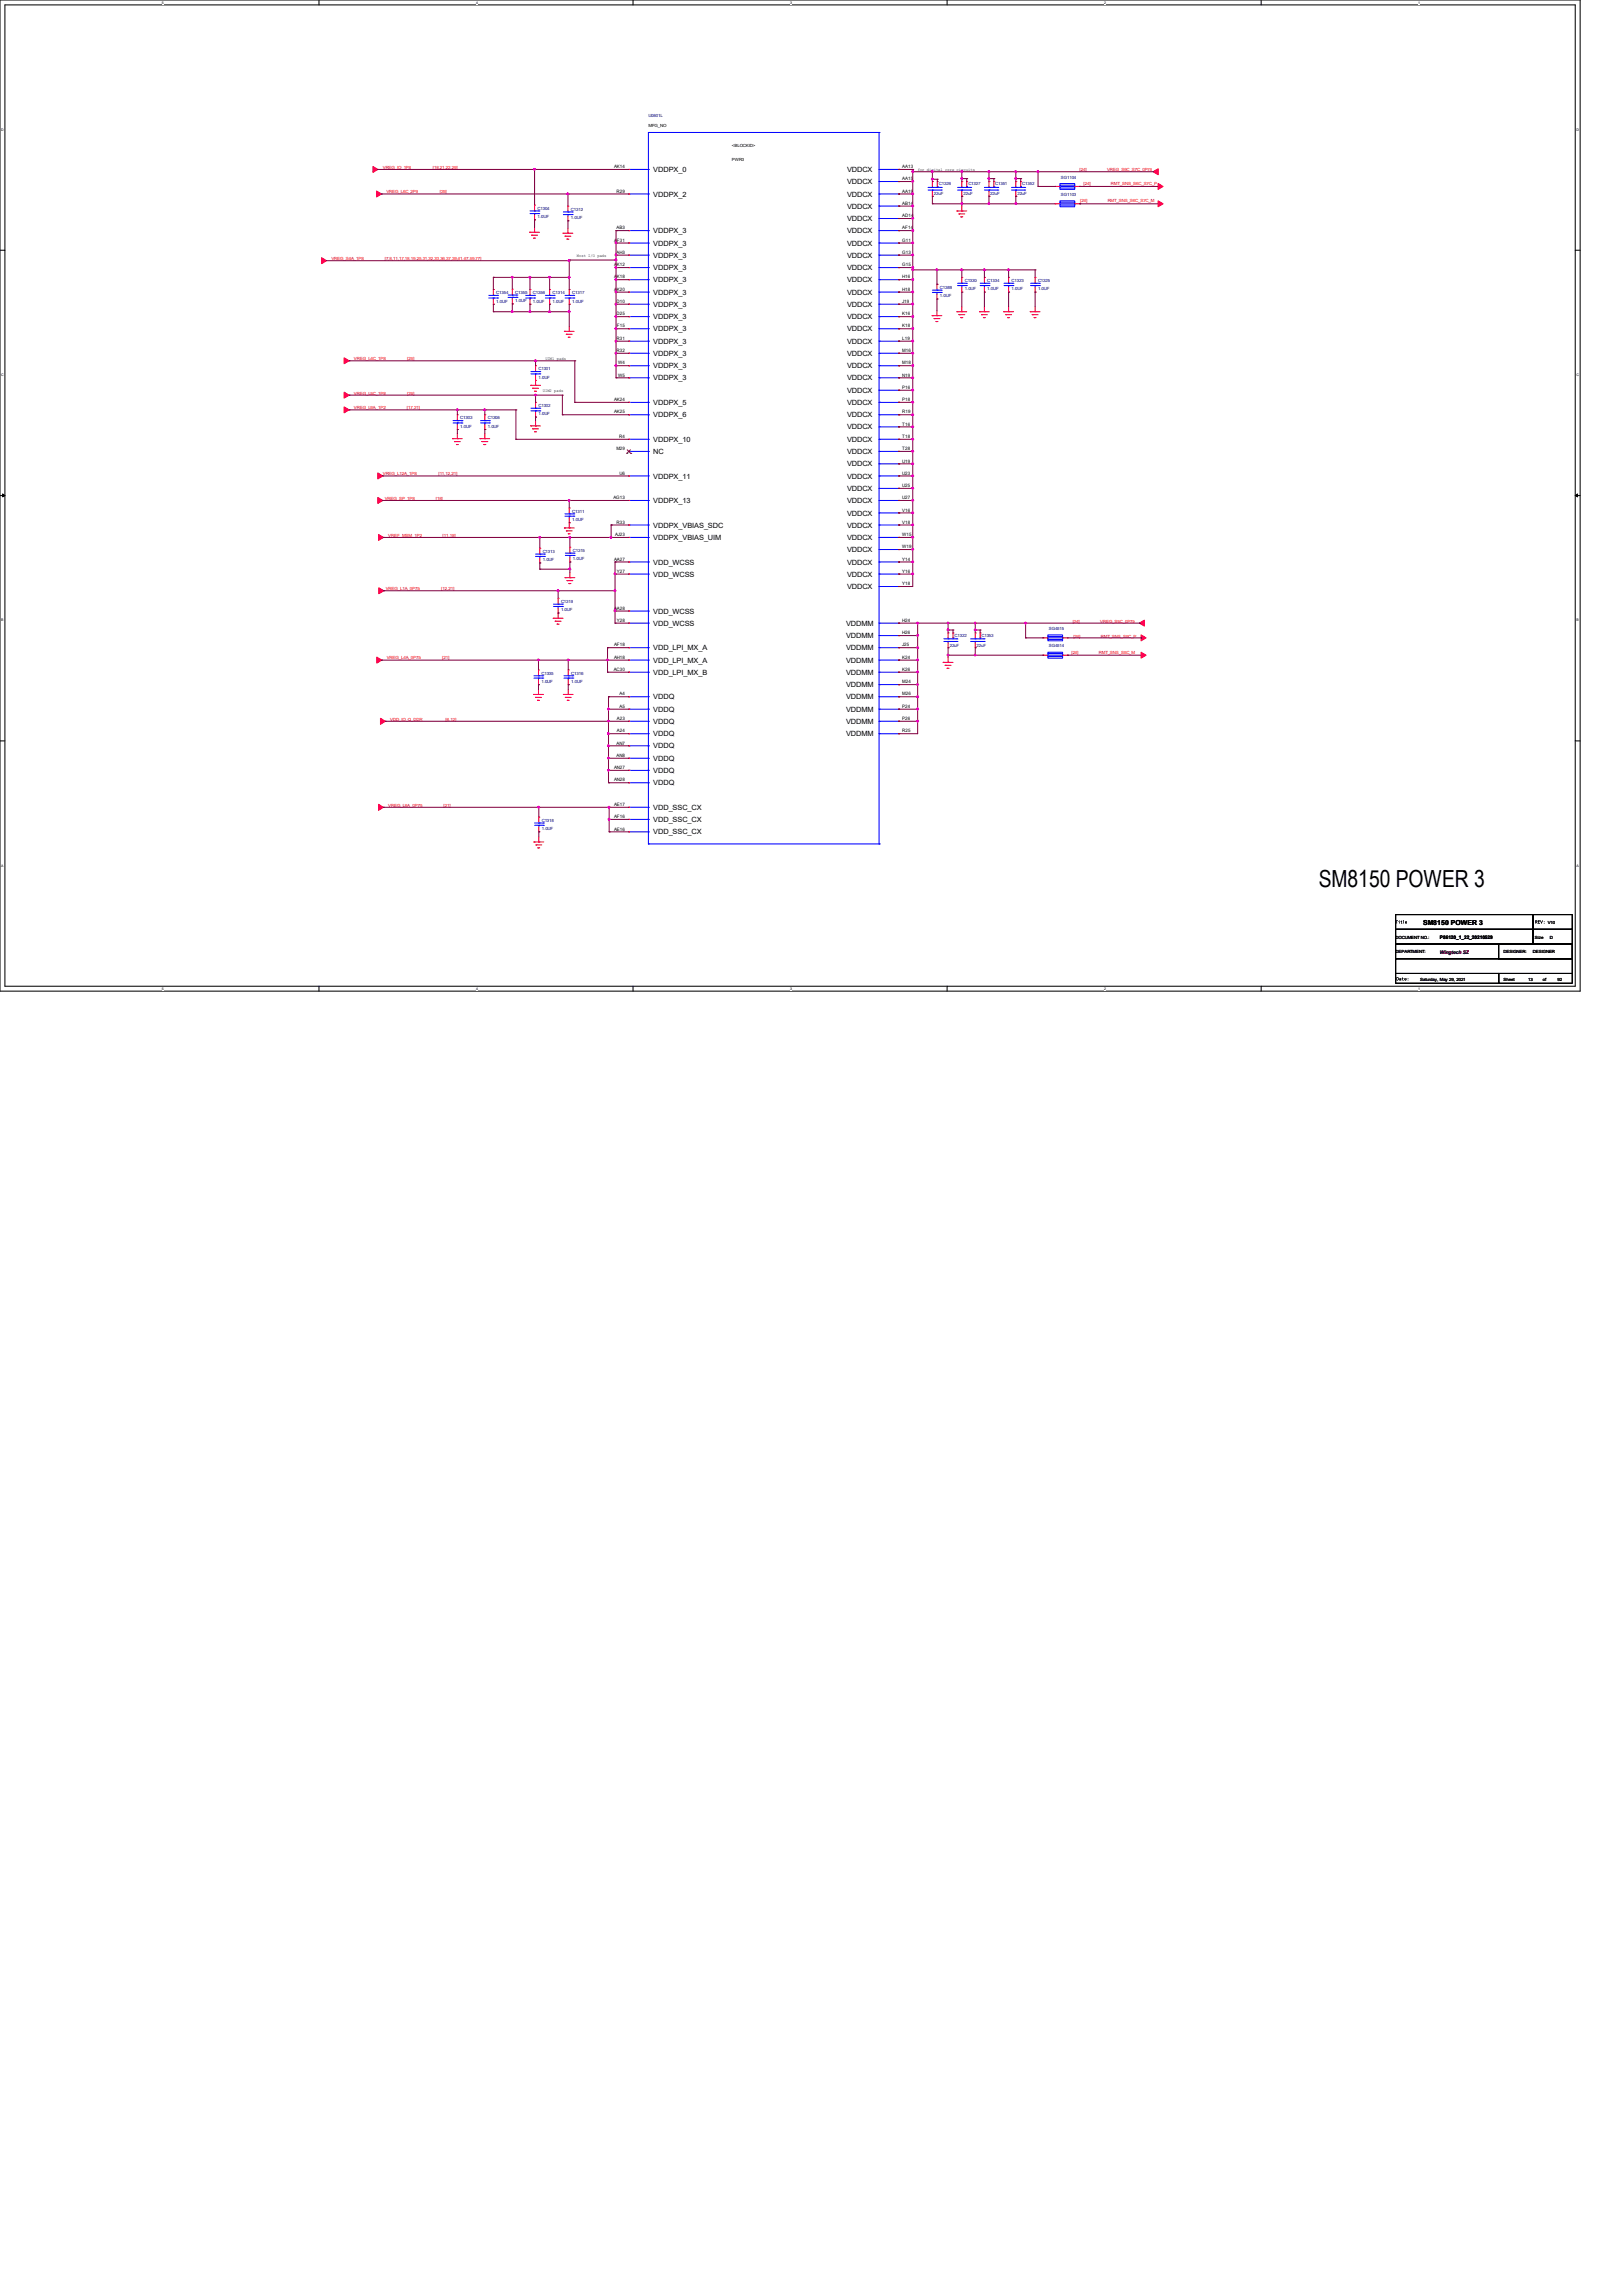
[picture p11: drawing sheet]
<svg xmlns="http://www.w3.org/2000/svg" width="210mm" height="297mm" viewBox="0 0 210 297" stroke-linecap="round" stroke-linejoin="round" font-family="sans-serif">
<defs><g id="words">
<text font-size="3" x="170.6" y="114.8">SM8150 POWER 3</text>
<g font-size=".9">
<text x="84.5" y="22.3">VDDPX_0</text>
<text x="109.6" y="22.3">VDDCX</text>
<text x="109.6" y="23.8">VDDCX</text>
<text x="84.5" y="25.4">VDDPX_2</text>
<text x="109.6" y="25.4">VDDCX</text>
<text x="109.6" y="27">VDDCX</text>
<text x="109.6" y="28.6">VDDCX</text>
<text x="84.5" y="30.2">VDDPX_3</text>
<text x="84.5" y="31.8">VDDPX_3</text>
<text x="84.5" y="33.4">VDDPX_3</text>
<text x="84.5" y="35">VDDPX_3</text>
<text x="109.6" y="30.2">VDDCX</text>
<text x="109.6" y="31.8">VDDCX</text>
<text x="109.6" y="33.4">VDDCX</text>
<text x="109.6" y="35">VDDCX</text>
<text x="84.5" y="36.5">VDDPX_3</text>
<text x="84.5" y="38.1">VDDPX_3</text>
<text x="84.5" y="39.7">VDDPX_3</text>
<text x="84.5" y="41.3">VDDPX_3</text>
<text x="109.6" y="36.5">VDDCX</text>
<text x="109.6" y="38.1">VDDCX</text>
<text x="109.6" y="39.7">VDDCX</text>
<text x="109.6" y="41.3">VDDCX</text>
<text x="84.5" y="42.9">VDDPX_3</text>
<text x="84.5" y="44.5">VDDPX_3</text>
<text x="84.5" y="46.1">VDDPX_3</text>
<text x="84.5" y="47.7">VDDPX_3</text>
<text x="109.6" y="42.9">VDDCX</text>
<text x="109.6" y="44.5">VDDCX</text>
<text x="109.6" y="46.1">VDDCX</text>
<text x="109.6" y="47.7">VDDCX</text>
<text x="84.5" y="49.2">VDDPX_3</text>
<text x="84.5" y="52.4">VDDPX_5</text>
<text x="109.6" y="49.2">VDDCX</text>
<text x="109.6" y="50.8">VDDCX</text>
<text x="109.6" y="52.4">VDDCX</text>
<text x="84.5" y="54">VDDPX_6</text>
<text x="84.5" y="57.2">VDDPX_10</text>
<text x="84.5" y="58.8">NC</text>
<text x="109.6" y="54">VDDCX</text>
<text x="109.6" y="55.6">VDDCX</text>
<text x="109.6" y="57.2">VDDCX</text>
<text x="109.6" y="58.8">VDDCX</text>
<text x="84.5" y="61.9">VDDPX_11</text>
<text x="84.5" y="65.1">VDDPX_13</text>
<text x="109.6" y="60.4">VDDCX</text>
<text x="109.6" y="61.9">VDDCX</text>
<text x="109.6" y="63.5">VDDCX</text>
<text x="109.6" y="65.1">VDDCX</text>
<text x="84.5" y="68.3">VDDPX_VBIAS_SDC</text>
<text x="84.5" y="69.9">VDDPX_VBIAS_UIM</text>
<text x="109.6" y="66.7">VDDCX</text>
<text x="109.6" y="68.3">VDDCX</text>
<text x="109.6" y="69.9">VDDCX</text>
<text x="109.6" y="71.5">VDDCX</text>
<text x="84.5" y="73.1">VDD_WCSS</text>
<text x="84.5" y="74.6">VDD_WCSS</text>
<text x="109.6" y="73.1">VDDCX</text>
<text x="109.6" y="74.6">VDDCX</text>
<text x="109.6" y="76.2">VDDCX</text>
<text x="84.5" y="79.4">VDD_WCSS</text>
<text x="84.5" y="81">VDD_WCSS</text>
<text x="109.5" y="81">VDDMM</text>
<text x="109.5" y="82.6">VDDMM</text>
<text x="84.5" y="84.2">VDD_LPI_MX_A</text>
<text x="84.5" y="85.8">VDD_LPI_MX_A</text>
<text x="84.5" y="87.3">VDD_LPI_MX_B</text>
<text x="109.5" y="84.2">VDDMM</text>
<text x="109.5" y="85.8">VDDMM</text>
<text x="109.5" y="87.3">VDDMM</text>
<text x="109.5" y="88.9">VDDMM</text>
<text x="84.5" y="90.5">VDDQ</text>
<text x="84.5" y="92.1">VDDQ</text>
<text x="84.5" y="93.7">VDDQ</text>
<text x="84.5" y="95.3">VDDQ</text>
<text x="109.5" y="90.5">VDDMM</text>
<text x="109.5" y="92.1">VDDMM</text>
<text x="109.5" y="93.7">VDDMM</text>
<text x="109.5" y="95.3">VDDMM</text>
<text x="84.5" y="96.9">VDDQ</text>
<text x="84.5" y="98.5">VDDQ</text>
<text x="84.5" y="100">VDDQ</text>
<text x="84.5" y="101.6">VDDQ</text>
<text x="84.5" y="104.8">VDD_SSC_CX</text>
<text x="84.5" y="106.4">VDD_SSC_CX</text>
<text x="84.5" y="108">VDD_SSC_CX</text>
<text x="184.1" y="119.7">SM8150 POWER 3</text>
</g>
<g font-size=".6" fill="#000080">
<text x="83.9" y="15.2">U0601L</text>
<text x="137.3" y="23.1">SG1104</text>
<text x="69.6" y="27.2">C1304</text>
<text x="69.6" y="28.2">1.0UF</text>
<text x="73.9" y="27.3">C1312</text>
<text x="73.9" y="28.4">1.0UF</text>
<text x="120.9" y="25.3">22uF</text>
<text x="121.5" y="24">C1326</text>
<text x="124.7" y="25.3">22uF</text>
<text x="125.3" y="24">C1327</text>
<text x="128.1" y="25.3">22uF</text>
<text x="128.8" y="24">C1351</text>
<text x="131.7" y="25.3">22uF</text>
<text x="132.3" y="24">C1352</text>
<text x="137.3" y="25.3">SG1103</text>
<text x="64.2" y="38.1">C1354</text>
<text x="64.2" y="39.2">1.0UF</text>
<text x="66.7" y="38">C1355</text>
<text x="66.7" y="39.1">1.0UF</text>
<text x="69" y="38.1">C1356</text>
<text x="69" y="39.2">1.0UF</text>
<text x="71.5" y="38.1">C1314</text>
<text x="71.5" y="39.2">1.0UF</text>
<text x="74" y="38.1">C1317</text>
<text x="74" y="39.2">1.0UF</text>
<text x="121.6" y="37.4">C1388</text>
<text x="121.6" y="38.5">1.0UF</text>
<text x="124.8" y="36.5">C1330</text>
<text x="124.8" y="37.6">1.0UF</text>
<text x="127.8" y="36.5">C1334</text>
<text x="127.8" y="37.6">1.0UF</text>
<text x="130.9" y="36.5">C1323</text>
<text x="130.9" y="37.6">1.0UF</text>
<text x="134.3" y="36.5">C1325</text>
<text x="134.3" y="37.6">1.0UF</text>
<text x="69.7" y="47.9">C1301</text>
<text x="69.7" y="52.7">C1302</text>
<text x="69.7" y="53.8">1.0UF</text>
<text x="69.7" y="49">1.0UF</text>
<text x="59.6" y="54.3">C1303</text>
<text x="59.6" y="55.4">1.0UF</text>
<text x="63.1" y="54.3">C1306</text>
<text x="63.1" y="55.4">1.0UF</text>
<text x="70.2" y="71.5">C1313</text>
<text x="74" y="66.3">C1311</text>
<text x="74" y="67.4">1.0UF</text>
<text x="74.1" y="71.4">C1315</text>
<text x="70.2" y="72.6">1.0UF</text>
<text x="74.1" y="72.5">1.0UF</text>
<text x="72.6" y="78">C1319</text>
<text x="72.6" y="79.1">1.0UF</text>
<text x="122.9" y="83.7">22uF</text>
<text x="123.5" y="82.4">C1322</text>
<text x="126.4" y="83.7">22uF</text>
<text x="127" y="82.4">C1353</text>
<text x="135.7" y="83.7">SG4514</text>
<text x="135.7" y="81.5">SG4515</text>
<text x="70.1" y="87.3">C1335</text>
<text x="70.1" y="88.4">1.0UF</text>
<text x="73.9" y="87.3">C1316</text>
<text x="73.9" y="88.4">1.0UF</text>
<text x="70.1" y="106.3">C1318</text>
<text x="70.1" y="107.4">1.0UF</text>
</g>
<g font-size=".6">
<text x="83.9" y="16.4">MFG_NO</text>
<text x="79.5" y="21.8">AK14</text>
<text x="94.7" y="19">&lt;BLOCKID&gt;</text>
<text x="94.7" y="20.9">PWR3</text>
<text x="116.8" y="21.8">AA13</text>
<text x="116.8" y="23.3">AA15</text>
<text x="118.8" y="22.1">for digital core circuits</text>
<text x="79.8" y="24.9">R29</text>
<text x="79.8" y="29.7">AB3</text>
<text x="116.8" y="24.9">AA19</text>
<text x="116.8" y="26.5">AB14</text>
<text x="116.8" y="28.1">AD14</text>
<text x="116.8" y="29.7">AF14</text>
<text x="74.6" y="33.2">Most I/O pads</text>
<text x="79.5" y="31.3">AF31</text>
<text x="79.5" y="34.5">AK12</text>
<text x="79.8" y="32.9">AH3</text>
<text x="116.8" y="31.3">G11</text>
<text x="116.8" y="32.9">G13</text>
<text x="116.8" y="34.5">G15</text>
<text x="79.5" y="36">AK18</text>
<text x="79.5" y="37.6">AK20</text>
<text x="79.8" y="39.2">D10</text>
<text x="79.8" y="40.8">D25</text>
<text x="116.8" y="36">H16</text>
<text x="116.8" y="37.6">H18</text>
<text x="116.8" y="39.2">J19</text>
<text x="116.8" y="40.8">K16</text>
<text x="70.6" y="46.6">UIM1 pads</text>
<text x="79.8" y="44">R31</text>
<text x="79.8" y="45.6">R32</text>
<text x="79.8" y="42.4">F15</text>
<text x="80" y="47.2">W4</text>
<text x="116.8" y="42.4">K18</text>
<text x="116.8" y="44">L19</text>
<text x="116.8" y="45.6">M16</text>
<text x="116.8" y="47.2">M18</text>
<text x="70.2" y="50.7">UIM2 pads</text>
<text x="79.5" y="51.9">AK24</text>
<text x="79.5" y="53.5">AK25</text>
<text x="80" y="48.7">W5</text>
<text x="116.8" y="48.7">N19</text>
<text x="116.8" y="50.3">P16</text>
<text x="116.8" y="51.9">P18</text>
<text x="116.8" y="53.5">R19</text>
<text x="79.8" y="58.3">M29</text>
<text x="80.1" y="56.7">R4</text>
<text x="116.8" y="55.1">T16</text>
<text x="116.8" y="56.7">T18</text>
<text x="116.8" y="58.3">T28</text>
<text x="116.8" y="59.9">U19</text>
<text x="79.4" y="64.6">AG13</text>
<text x="80.2" y="61.4">U6</text>
<text x="116.8" y="61.4">U23</text>
<text x="116.8" y="63">U25</text>
<text x="116.8" y="64.6">U27</text>
<text x="79.6" y="69.4">AJ23</text>
<text x="79.8" y="67.8">R33</text>
<text x="116.8" y="66.2">V16</text>
<text x="116.8" y="67.8">V18</text>
<text x="116.8" y="69.4">W15</text>
<text x="116.8" y="71">W19</text>
<text x="79.5" y="72.6">AA27</text>
<text x="79.8" y="74.1">Y27</text>
<text x="116.8" y="72.6">Y14</text>
<text x="116.8" y="74.1">Y16</text>
<text x="116.8" y="75.7">Y18</text>
<text x="79.5" y="78.9">AA28</text>
<text x="79.5" y="83.7">AF18</text>
<text x="79.8" y="80.5">Y28</text>
<text x="116.8" y="80.5">H24</text>
<text x="116.8" y="82.1">H26</text>
<text x="116.8" y="83.7">J25</text>
<text x="79.4" y="86.8">AC30</text>
<text x="79.5" y="85.3">AH18</text>
<text x="116.8" y="85.3">K24</text>
<text x="116.8" y="86.8">K26</text>
<text x="116.8" y="88.4">M24</text>
<text x="79.8" y="93.2">A23</text>
<text x="79.8" y="94.8">A24</text>
<text x="80.2" y="90">A4</text>
<text x="80.2" y="91.6">A5</text>
<text x="116.8" y="90">M26</text>
<text x="116.8" y="91.6">P24</text>
<text x="116.8" y="93.2">P26</text>
<text x="116.8" y="94.8">R25</text>
<text x="79.5" y="99.5">AN27</text>
<text x="79.5" y="101.1">AN28</text>
<text x="79.8" y="96.4">AN7</text>
<text x="79.8" y="98">AN8</text>
<text x="79.5" y="104.3">AE17</text>
<text x="79.5" y="105.9">AF16</text>
<text x="79.5" y="107.5">AE16</text>
<text x="200.3" y="119.6">V10</text>
<text x="180.6" y="121.5">DOCUMENT NO.:</text>
<text x="180.6" y="123.4">DEPARTMENT:</text>
<text x="186.3" y="121.5">P86120_1_22_20210529</text>
<text x="194.6" y="123.4">DESIGNER:</text>
<text x="198.4" y="123.4">DESIGNER</text>
<text x="198.6" y="121.5">Size</text>
<text x="200.5" y="121.5">D</text>
<text x="183.8" y="126.9">Saturday, May 29, 2021</text>
<text x="194.6" y="126.9">Sheet</text>
<text x="197.7" y="126.9">13</text>
<text x="199.6" y="126.9">of</text>
<text x="201.5" y="126.9">92</text>
</g>
<g font-size=".6" fill="#f00">
<text x="49.5" y="21.8">VREG_IO_1P8</text>
<text x="56" y="21.8">[18,21,22,29]</text>
<text x="139.7" y="22.1">[24]</text>
<text x="143.3" y="22.1">VREG_S6C_S7C_0P75</text>
<text x="50" y="25">VREG_L6C_2P9</text>
<text x="56.9" y="25">[25]</text>
<text x="139.8" y="26.2">[24]</text>
<text x="140.2" y="24">[24]</text>
<text x="143.3" y="26.2">RMT_SNS_S6C_S7C_M</text>
<text x="143.8" y="24">RMT_SNS_S6C_S7C_P</text>
<text x="42.9" y="33.7">VREG_S4A_1P8</text>
<text x="49.8" y="33.7">[7,8,11,17,18,19,25,31,32,33,36,37,39,41,47,59,77]</text>
<text x="45.8" y="46.6">VREG_L4C_1P8</text>
<text x="52.7" y="46.6">[25]</text>
<text x="45.8" y="51.1">VREG_L5C_1P8</text>
<text x="45.8" y="53">VREG_L9A_1P2</text>
<text x="52.7" y="53">[17,21]</text>
<text x="52.7" y="51.1">[25]</text>
<text x="49.5" y="61.5">VREG_L12A_1P8</text>
<text x="49.8" y="64.7">VREG_SP_1P8</text>
<text x="56.4" y="64.7">[18]</text>
<text x="56.7" y="61.5">[11,12,21]</text>
<text x="50.2" y="69.5">VREF_MSM_1P2</text>
<text x="57.3" y="69.5">[11,18]</text>
<text x="49.9" y="76.4">VREG_L1A_0P75</text>
<text x="57.1" y="76.4">[12,21]</text>
<text x="138.8" y="80.6">[24]</text>
<text x="138.9" y="82.6">[24]</text>
<text x="142.4" y="80.6">VREG_S5C_0P75</text>
<text x="142.4" y="82.6">RMT_SNS_S5C_P</text>
<text x="50" y="85.3">VREG_L4A_0P75</text>
<text x="57.2" y="85.3">[21]</text>
<text x="138.6" y="84.6">[24]</text>
<text x="142.2" y="84.6">RMT_SNS_S5C_M</text>
<text x="50.5" y="93.3">VDD_IO_Q_DDR</text>
<text x="57.7" y="93.3">[6,12]</text>
<text x="50.2" y="104.4">VREG_L8A_0P75</text>
<text x="57.4" y="104.4">[21]</text>
</g>
<text font-size=".6" fill="#400040" x="186.3" y="123.4">Wingtech SZ</text>
<g font-size=".5">
<text x="21" y=".5">5</text>
<text x="61.6" y=".5">4</text>
<text x="102.2" y=".5">3</text>
<text x="142.9" y=".5">2</text>
<text x="183.5" y=".5">1</text>
<text x=".2" y="16.9">D</text>
<text x="204" y="16.9">D</text>
<text x=".2" y="48.6">C</text>
<text x="204" y="48.6">C</text>
<text x=".2" y="80.4">B</text>
<text x="204" y="80.4">B</text>
<text x=".2" y="112.1">A</text>
<text x="204" y="112.1">A</text>
<text x="21" y="128.1">5</text>
<text x="61.6" y="128.1">4</text>
<text x="102.2" y="128.1">3</text>
<text x="142.9" y="128.1">2</text>
<text x="183.5" y="128.1">1</text>
</g>
</g></defs>
<path d="M0 0h204.5v128.3h-204.5zM.6 .6h203.2v127h-203.2z" fill="none" stroke="#000" stroke-width=".13"/>
<g fill="#fff">
<path d="M21 .1h.2v.5h-.2z"/>
<path d="M21 127.7h.2v.5h-.2z"/>
</g>
<path d="M41.3 0v.6M41.3 127.6v.7" fill="none" stroke="#000" stroke-width=".13"/>
<g fill="#fff">
<path d="M61.6 .1h.2v.5h-.2z"/>
<path d="M61.6 127.7h.2v.5h-.2z"/>
</g>
<path d="M81.9 0v.6M81.9 127.6v.7" fill="none" stroke="#000" stroke-width=".13"/>
<g fill="#fff">
<path d="M102.2 .1h.2v.5h-.2z"/>
<path d="M102.2 127.7h.2v.5h-.2z"/>
</g>
<path d="M122.6 0v.6M122.6 127.6v.7" fill="none" stroke="#000" stroke-width=".13"/>
<g fill="#fff">
<path d="M142.9 .1h.2v.5h-.2z"/>
<path d="M142.9 127.7h.2v.5h-.2z"/>
</g>
<path d="M163.2 0v.6M163.2 127.6v.7" fill="none" stroke="#000" stroke-width=".13"/>
<g fill="#fff">
<path d="M183.5 .1h.2v.5h-.2z"/>
<path d="M183.5 127.7h.2v.5h-.2z"/>
<path d="M.2 16.5h.3v.5h-.3z"/>
<path d="M204 16.5h.3v.5h-.3z"/>
<path d="M.2 48.3h.3v.5h-.3z"/>
<path d="M204 48.3h.3v.5h-.3z"/>
</g>
<path d="M0 32.4h.6M203.8 32.4h.7" fill="none" stroke="#000" stroke-width=".13"/>
<g fill="#fff">
<path d="M.2 80h.2v.5h-.2z"/>
<path d="M204 80h.3v.5h-.3z"/>
</g>
<path d="M0 64.1h.6M203.8 64.1h.7" fill="none" stroke="#000" stroke-width=".13"/>
<path d="M.3 63.9l.3 .2-.3 .2zM203.8 64.1l.3-.2v.4z" fill="#000" stroke="#000" stroke-width=".13"/>
<g fill="#fff">
<path d="M.2 111.8h.3v.5h-.3z"/>
<path d="M204 111.8h.3v.5h-.3z"/>
</g>
<path d="M0 95.9h.6M203.8 95.9h.7M180.6 118.4h17.8v1.9h-17.8zM198.4 118.4h5.1v1.9h-5.1zM180.6 120.3h17.8v1.9h-17.8zM180.6 126h13.3v1.3h-13.3zM180.6 124.1h22.9v1.9h-22.9zM180.6 122.2h22.9v1.9h-22.9zM193.9 126h9.6v1.3h-9.6zM193.9 122.2h9.6v1.9h-9.6zM198.4 120.3h5.1v1.9h-5.1z" fill="none" stroke="#000" stroke-width=".13"/>
<g fill="none" stroke="#f00" stroke-width=".13">
<path d="M63.8 37.5h.1M63.8 39.4h.1M63.8 37.5v.6M63.8 38.7v.7M66.3 37.4h.1M66.3 39.3h.1M66.3 37.4v.7M66.3 38.7v.6M68.5 30.1h.1M68.5 30.1h1.3M68.6 37.5h.1M68.6 39.4h.1"/>
<path d="M68.6 37.5v.6M68.6 38.7v.7M68.8 30.4h.1M68.8 30.4h.8M69 30.8h.1M69 30.8h.3M69.2 30.1h.1M69.2 26.5h.1M69.2 28.4h.1M69.2 26.5v.7M69.2 27.8v.6M69.2 29.4v.7"/>
<path d="M71.1 37.5h.1M71.1 39.4h.1M71.1 37.5v.6M71.1 38.7v.7M72.9 30.2h.1M72.9 30.2h1.2M73.1 30.6h.1M73.1 30.6h.8M73.4 30.9h.1M73.4 30.9h.2M73.5 30.2h.1M73.5 26.7h.1"/>
<path d="M73.5 28.6h.1M73.5 26.7v.6M73.5 27.9v.7M73.5 29.5v.7M73.7 37.5h.1M73.7 39.4h.1M73.7 37.5v.6M73.7 38.7v.7M81.4 21.9h.1M81.4 25.1h.1M81.4 29.8h.1M81.4 31.5h.1"/>
<path d="M81.4 33h.1M81.4 34.6h.1M81.4 36.2h.1M81.4 37.8h.1M81.4 39.4h.1M116.3 21.9h.1M116.3 23.5h.1M116.3 25.1h.1M116.3 26.7h.1M116.3 28.3h.1M116.3 29.8h.1M116.3 31.5h.1"/>
<path d="M116.3 33h.1M116.3 34.6h.1M116.3 36.2h.1M116.3 37.8h.1M116.3 39.4h.1M120.6 23.5h.1M120.6 25.4h.1M120.6 23.5v.6M120.6 24.8v.6M121.2 36.8h.1M121.2 38.7h.1M121.2 36.8v.6"/>
<path d="M121.2 38.1v.6M121.3 23.5h.1M121.3 23.5v.6M123.8 27.3h.1M123.8 27.3h1.3M124.1 27.7h.1M124.1 27.7h.7M124.3 28.1h.1M124.3 28.1h.3M124.5 27.3h.1M124.5 35.9h.1M124.5 37.8h.1"/>
<path d="M124.5 23.5h.1M124.5 25.4h.1M124.5 23.5v.6M124.5 24.8v.6M124.5 26.7v.6M124.5 35.9v.6M124.5 37.2v.6M124.5 39.7v.6M125.1 23.5h.1M125.1 23.5v.6M127.4 35.9h.1M127.4 37.8h.1"/>
<path d="M127.4 35.9v.6M127.4 37.2v.6M127.4 39.7v.6M128 23.5h.1M128 25.4h.1M128 23.5v.6M128 24.8v.6M128.6 23.5h.1M128.6 23.5v.6M130.5 35.9h.1M130.5 37.8h.1M130.5 35.9v.6"/>
<path d="M130.5 37.2v.6M130.5 39.7v.6M131.4 23.5h.1M131.4 25.4h.1M131.4 23.5v.6M131.4 24.8v.6M132.1 23.5h.1M132.1 23.5v.6M133.9 35.9h.1M133.9 37.8h.1M133.9 35.9v.6M133.9 37.2v.6"/>
<path d="M133.9 39.7v.6M136.5 24.1h.1M136.5 26.4h.1M136.5 24.1h.7M136.5 26.4h.7M139.1 24.1h.6M139.1 26.4h.6M139.7 24.1h.1M139.7 26.4h.1M58.5 56.8h.1M58.5 56.8h1.3M58.8 57.1h.1"/>
<path d="M58.8 57.1h.8M59.1 57.5h.1M59.1 57.5h.2M59.2 56.8h.1M59.2 53.7h.1M59.2 55.6h.1M59.2 53.7v.6M59.2 54.9v.7M59.2 56.1v.7M62.1 56.8h.1M62.1 56.8h1.3M62.4 57.1h.1"/>
<path d="M62.4 57.1h.7M62.6 57.5h.1M62.6 57.5h.3M62.7 56.8h.1M62.7 53.7h.1M62.7 55.6h.1M62.7 53.7v.6M62.7 54.9v.7M62.7 56.1v.7M68.7 49.9h.1M68.7 55.1h.1M68.7 49.9h1.2"/>
<path d="M68.7 55.1h1.2M68.9 50.2h.1M68.9 55.5h.1M68.9 50.2h.8M68.9 55.5h.8M69.2 50.6h.1M69.2 55.9h.1M69.2 50.6h.2M69.2 55.9h.2M69.3 49.9h.1M69.3 55.1h.1M69.3 52.1h.1"/>
<path d="M69.3 54h.1M69.3 47.3h.1M69.3 49.2h.1M69.3 47.3v.7M69.3 48.6v1.3M69.3 52.1v.6M69.3 53.3v.7M69.3 54.5v.6M73 42.9h.1M73 42.9h1.3M73.3 43.3h.1M73.3 43.3h.7"/>
<path d="M73.5 43.6h.1M73.5 43.6h.3M73.7 42.9h.1M73.7 42.2v.7M81.4 41h.1M81.4 42.5h.1M81.4 44.2h.1M81.4 45.7h.1M81.4 47.3h.1M81.4 48.9h.1M81.4 52.1h.1M81.4 53.7h.1"/>
<path d="M81.4 56.9h.1M81.4 58.4h.1M116.3 41h.1M116.3 42.5h.1M116.3 44.2h.1M116.3 45.7h.1M116.3 47.3h.1M116.3 48.9h.1M116.3 50.5h.1M116.3 52.1h.1M116.3 53.7h.1M116.3 55.2h.1"/>
<path d="M116.3 56.9h.1M116.3 58.4h.1M120.6 40.9h.1M120.6 40.9h1.3M120.9 41.2h.1M120.9 41.2h.7M121.1 41.6h.1M121.1 41.6h.3M121.2 40.9h.1M121.2 40.2v.7M123.8 40.3h.1M123.8 40.3h1.3"/>
<path d="M124.1 40.7h.1M124.1 40.7h.7M124.3 41.1h.1M124.3 41.1h.3M124.5 40.3h.1M126.7 40.3h.1M126.7 40.3h1.3M127 40.7h.1M127 40.7h.8M127.3 41.1h.1M127.3 41.1h.2M127.4 40.3h.1"/>
<path d="M129.9 40.3h.1M129.9 40.3h1.2M130.1 40.7h.1M130.1 40.7h.8M130.4 41.1h.1M130.4 41.1h.2M130.5 40.3h.1M133.3 40.3h.1M133.3 40.3h1.3M133.6 40.7h.1M133.6 40.7h.7M133.8 41.1h.1"/>
<path d="M133.8 41.1h.3M133.9 40.3h.1M69.8 71h.1M69.8 72.9h.1M69.8 71v.6M69.8 72.2v.7M72.2 77.4h.1M72.2 79.3h.1M72.2 77.4v.7M72.2 78.7v.6M72.2 79.4v.6M73 68.3h.1"/>
<path d="M73 68.3h1.3M73.1 74.8h.1M73.1 74.8h1.3M73.3 68.7h.1M73.3 68.7h.7M73.4 75.1h.1M73.4 75.1h.7M73.5 69.1h.1M73.5 69.1h.3M73.6 75.5h.1M73.6 75.5h.3M73.7 68.3h.1"/>
<path d="M73.7 65.7h.1M73.7 67.6h.1M73.7 65.7v.7M73.7 67v.6M73.7 67.7v.6M73.7 74.8h.1M73.7 70.8h.1M73.7 72.7h.1M73.7 70.8v.7M73.7 72.1v.6M73.7 74.1v.7M81.4 61.6h.1"/>
<path d="M81.4 64.8h.1M81.4 67.9h.1M81.4 69.6h.1M81.4 72.7h.1M81.4 74.3h.1M81.4 79.1h.1M116.3 60h.1M116.3 61.6h.1M116.3 63.2h.1M116.3 64.8h.1M116.3 66.4h.1M116.3 67.9h.1"/>
<path d="M116.3 69.6h.1M116.3 71.1h.1M116.3 72.7h.1M116.3 74.3h.1M116.3 75.9h.1M69 89.9h.1M69 89.9h1.3M69.3 90.3h.1M69.3 90.3h.8M69.6 90.6h.1M69.6 90.6h.2M69.7 89.9h.1"/>
<path d="M69.7 86.7h.1M69.7 88.6h.1M69.7 86.7v.6M69.7 88v.6M69.7 89.2v.7M71.6 80h.1M71.6 80h1.3M71.8 80.4h.1M71.8 80.4h.8M72.1 80.8h.1M72.1 80.8h.2M72.2 80h.1"/>
<path d="M72.9 89.9h.1M72.9 89.9h1.3M73.2 90.3h.1M73.2 90.3h.7M73.4 90.6h.1M73.4 90.6h.3M73.5 89.9h.1M73.5 86.7h.1M73.5 88.6h.1M73.5 86.7v.6M73.5 88v.6M73.5 89.2v.7"/>
<path d="M81.4 80.6h.1M81.4 83.8h.1M81.4 85.4h.1M81.4 87h.1M81.4 90.2h.1M81.4 91.8h.1M81.4 93.3h.1M81.4 95h.1M81.4 96.5h.1M81.4 98.1h.1M81.4 99.7h.1M116.3 80.6h.1"/>
<path d="M116.3 82.3h.1M116.3 83.8h.1M116.3 85.4h.1M116.3 87h.1M116.3 88.6h.1M116.3 90.2h.1M116.3 91.8h.1M116.3 93.3h.1M116.3 95h.1M122 85.7h.1M122 85.7h1.3M122.3 86.1h.1"/>
<path d="M122.3 86.1h.8M122.6 86.5h.1M122.6 86.5h.2M122.7 85.7h.1M122.7 81.9h.1M122.7 83.8h.1M122.7 81.9v.6M122.7 83.2v.6M122.7 85.1v.6M123.3 81.9h.1M123.3 81.9v.6M126.2 81.9h.1"/>
<path d="M126.2 83.8h.1M126.2 81.9v.6M126.2 83.2v.6M126.8 81.9h.1M126.8 81.9v.6M135 84.8h.1M135 82.5h.1M135 84.8h.6M135 82.5h.6M137.5 84.8h.6M137.5 82.5h.6M138.1 84.8h.1"/>
<path d="M138.1 82.5h.1M69.1 109h.1M69.1 109h1.3M69.3 109.3h.1M69.3 109.3h.8M69.6 109.7h.1M69.6 109.7h.2M69.7 109h.1M69.7 105.7h.1M69.7 107.7h.1M69.7 105.7v.7M69.7 107v.7"/>
<path d="M69.7 108.3v.7M81.4 101.3h.1M81.4 104.5h.1M81.4 106h.1M81.4 107.7h.1"/>
</g>
<g fill="#f00" stroke="#f00" stroke-width=".13">
<path d="M48.7 24.7l.7 .4-.7 .4z" fill-rule="evenodd"/>
<path d="M41.6 33.4l.6 .3-.6 .4z" fill-rule="evenodd"/>
<path d="M44.5 46.3l.7 .4-.7 .4z" fill-rule="evenodd"/>
<path d="M44.5 50.8l.7 .3-.7 .4z" fill-rule="evenodd"/>
<path d="M48.9 61.2l.6 .4-.6 .4z" fill-rule="evenodd"/>
<path d="M44.5 52.7l.7 .3-.7 .4z" fill-rule="evenodd"/>
<path d="M48.9 64.4l.6 .4-.6 .4z" fill-rule="evenodd"/>
<path d="M49.2 93l.7 .3-.7 .4z" fill-rule="evenodd"/>
<path d="M149.2 22.2l.7-.4v.8z" fill-rule="evenodd"/>
<path d="M149.9 26l.6 .4-.6 .4z" fill-rule="evenodd"/>
<path d="M149.9 23.7l.6 .4-.6 .4z" fill-rule="evenodd"/>
<path d="M48.3 21.5l.6 .4-.6 .4z" fill-rule="evenodd"/>
<path d="M49 69.2l.6 .4-.6 .3z" fill-rule="evenodd"/>
<path d="M49 76.1l.7 .4-.7 .3z" fill-rule="evenodd"/>
<path d="M48.8 85l.6 .4-.6 .4z" fill-rule="evenodd"/>
<path d="M49 104.1l.6 .4-.6 .4z" fill-rule="evenodd"/>
<path d="M147.4 80.6l.7-.3v.7z" fill-rule="evenodd"/>
<path d="M147.7 84.4l.6 .4-.6 .4z" fill-rule="evenodd"/>
<path d="M147.7 82.2l.6 .3-.6 .4z" fill-rule="evenodd"/>
</g>
<g fill="#000">
<path d="M180.6 119.1h.3l-.1 .1v.3l-.1-.3zM181 119.1l.1 .1zM181 119.2h.1v.3zM181.3 119.2h.1l-.1 .1v.1l.1 .1h-.1l-.1-.2zM181.5 119.1h.2v.4l-.1-.3zM181.9 119.3h.1l.1 .1h-.2v.1l.2-.1a.16 .16 0 0 1-.3 .1 .14 .14 0 0 1 .1-.2zM181.9 119.3h.1z"/>
<path d="M180.6 119.1h.3l-.1 .1v.3l-.1-.3zM181 119.1l.1 .1zM181 119.2h.1v.3zM181.3 119.2h.1l-.1 .1v.1l.1 .1h-.1l-.1-.2zM181.5 119.1h.2v.4l-.1-.3zM181.9 119.3h.1l.1 .1h-.2v.1l.2-.1a.16 .16 0 0 1-.3 .1 .14 .14 0 0 1 .1-.2zM181.9 119.3h.1z"/>
<path d="M180.6 119.1h.3l-.1 .1v.3l-.1-.3zM181 119.1l.1 .1zM181 119.2h.1v.3zM181.3 119.2h.1l-.1 .1v.1l.1 .1h-.1l-.1-.2zM181.5 119.1h.2v.4l-.1-.3zM181.9 119.3h.1l.1 .1h-.2v.1l.2-.1a.16 .16 0 0 1-.3 .1 .14 .14 0 0 1 .1-.2zM181.9 119.3h.1z"/>
<path d="M198.7 119.1l.2 .1-.1 .1 .2 .2-.3-.2v.2zM198.7 119.2v.1h.2zM199 119.1h.3l-.2 .1v.1h.1h-.1v.2h.2h-.3zM199.3 119.1l.2 .3 .1-.3-.1 .4zM199.8 119.2v.1zM199.8 119.4v.1z"/>
<path d="M198.7 119.1l.2 .1-.1 .1 .2 .2-.3-.2v.2zM198.7 119.2v.1h.2zM199 119.1h.3l-.2 .1v.1h.1h-.1v.2h.2h-.3zM199.3 119.1l.2 .3 .1-.3-.1 .4zM199.8 119.2v.1zM199.8 119.4v.1z"/>
<path d="M198.7 119.1l.2 .1-.1 .1 .2 .2-.3-.2v.2zM198.7 119.2v.1h.2zM199 119.1h.3l-.2 .1v.1h.1h-.1v.2h.2h-.3zM199.3 119.1l.2 .3 .1-.3-.1 .4zM199.8 119.2v.1zM199.8 119.4v.1z"/>
<path d="M180.7 126.5a.21 .21 0 0 1 .3 .2 .21 .21 0 0 1-.3 .2zM180.8 126.5v.3h.1a.16 .16 0 0 0 0-.2 .16 .16 0 0 0-.1-.1zM181.1 126.6h.2v.3h-.2v-.2h.2h-.2zM181.1 126.8a.1 .1 0 0 0 .2 0 .1 .1 0 0 0-.2 0zM181.4 126.6l.1-.1v.1h.1h-.1v.2l.1 .1h-.1zM181.8 126.6l.2 .1h-.2v.1h.2a.14 .14 0 0 1-.2 .1 .15 .15 0 0 1 0-.3zM181.8 126.6l.1 .1zM182.2 126.6v.1zM182.2 126.8v.1z"/>
<path d="M180.7 126.5a.21 .21 0 0 1 .3 .2 .21 .21 0 0 1-.3 .2zM180.8 126.5v.3h.1a.16 .16 0 0 0 0-.2 .16 .16 0 0 0-.1-.1zM181.1 126.6h.2v.3h-.2v-.2h.2h-.2zM181.1 126.8a.1 .1 0 0 0 .2 0 .1 .1 0 0 0-.2 0zM181.4 126.6l.1-.1v.1h.1h-.1v.2l.1 .1h-.1zM181.8 126.6l.2 .1h-.2v.1h.2a.14 .14 0 0 1-.2 .1 .15 .15 0 0 1 0-.3zM181.8 126.6l.1 .1zM182.2 126.6v.1zM182.2 126.8v.1z"/>
<path d="M180.7 126.5a.21 .21 0 0 1 .3 .2 .21 .21 0 0 1-.3 .2zM180.8 126.5v.3h.1a.16 .16 0 0 0 0-.2 .16 .16 0 0 0-.1-.1zM181.1 126.6h.2v.3h-.2v-.2h.2h-.2zM181.1 126.8a.1 .1 0 0 0 .2 0 .1 .1 0 0 0-.2 0zM181.4 126.6l.1-.1v.1h.1h-.1v.2l.1 .1h-.1zM181.8 126.6l.2 .1h-.2v.1h.2a.14 .14 0 0 1-.2 .1 .15 .15 0 0 1 0-.3zM181.8 126.6l.1 .1zM182.2 126.6v.1zM182.2 126.8v.1z"/>
</g>
<g fill="none" stroke="#00f" stroke-width=".13">
<path d="M113.7 17.1h.1M113.7 17.1h-29.8v92.1M113.7 17.1v92.1M63.2 38.6h1.2M63.2 38.2h1.2M63.8 38.2h.1M63.8 38.6h.1M63.8 38.1v.1M63.8 38.6v.1M64.4 38.6h.1M64.4 38.2h.1M65.7 38.5h1.2"/>
<path d="M65.7 38.2h1.2M66.3 38.2h.1M66.3 38.5h.1M66.3 38.1v.1M66.3 38.5v.2M66.9 38.5h.1M66.9 38.2h.1M68 38.6h1.2M68 38.2h1.2M68.6 38.2h.1M68.6 38.6h.1M68.6 27.6h1.1"/>
<path d="M68.6 27.3h1.1M68.6 38.1v.1M68.6 38.6v.1M69.2 27.3h.1M69.2 27.6h.1M69.2 38.6h.1M69.2 38.2h.1M69.2 27.2v.1M69.2 27.6v.2M69.7 27.6h.1M69.7 27.3h.1M70.6 38.6h1.1"/>
<path d="M70.6 38.2h1.1M71.1 38.2h.1M71.1 38.6h.1M71.1 38.1v.1M71.1 38.6v.1M71.7 38.6h.1M71.7 38.2h.1M72.9 27.8h1.1M72.9 27.4h1.1M73.1 38.6h1.2M73.1 38.2h1.2M73.5 27.4h.1"/>
<path d="M73.5 27.8h.1M73.5 27.3v.1M73.5 27.8v.1M73.7 38.2h.1M73.7 38.6h.1M73.7 38.1v.1M73.7 38.6v.1M74 27.8h.1M74 27.4h.1M74.3 38.6h.1M74.3 38.2h.1M81.4 21.9h2.5"/>
<path d="M81.4 25.1h2.5M81.4 29.8h2.5M81.4 31.5h2.5M81.4 33h2.5M81.4 34.6h2.5M81.4 36.2h2.5M81.4 37.8h2.5M81.4 39.4h2.5M83.9 21.9h.1M83.9 25.1h.1M83.9 29.8h.1M83.9 31.5h.1"/>
<path d="M83.9 33h.1M83.9 34.6h.1M83.9 36.2h.1M83.9 37.8h.1M83.9 39.4h.1M113.7 21.9h.1M113.7 23.5h.1M113.7 25.1h.1M113.7 26.7h.1M113.7 28.3h.1M113.7 29.8h.1M113.7 31.5h.1"/>
<path d="M113.7 33h.1M113.7 34.6h.1M113.7 36.2h.1M113.7 37.8h.1M113.7 39.4h.1M113.7 21.9h2.6M113.7 25.1h2.6M113.7 29.8h2.6M113.7 31.5h2.6M113.7 33h2.6M113.7 34.6h2.6M113.7 36.2h2.6"/>
<path d="M113.7 37.8h2.6M113.7 39.4h2.6M113.7 23.5h2.6M113.7 26.7h2.6M113.7 28.3h2.6M120.1 24.6h1.7M120.1 24.3h1.7M120.6 24.3h.1M120.6 24.6h.1M120.6 24.1v.2M120.6 24.6v.2M120.6 37.8h1.2"/>
<path d="M120.6 37.5h1.2M121.2 37.5h.1M121.2 37.8h.1M121.2 37.4v.1M121.2 37.8v.3M121.3 24.1h.1M121.3 24.1v.2M121.8 24.6h.1M121.8 24.3h.1M121.8 37.8h.1M121.8 37.5h.1M123.9 37h1.2"/>
<path d="M123.9 36.7h1.2M123.9 24.6h1.7M123.9 24.3h1.7M124.5 36.7h.1M124.5 37h.1M124.5 24.3h.1M124.5 24.6h.1M124.5 24.1v.2M124.5 24.6v.2M124.5 36.5v.2M124.5 37v.2M125.1 37h.1"/>
<path d="M125.1 36.7h.1M125.1 24.1h.1M125.1 24.1v.2M125.6 24.6h.1M125.6 24.3h.1M126.8 37h1.2M126.8 36.7h1.2M127.4 36.7h.1M127.4 37h.1M127.4 24.6h1.7M127.4 24.3h1.7M127.4 36.5v.2"/>
<path d="M127.4 37v.2M128 37h.1M128 36.7h.1M128 24.3h.1M128 24.6h.1M128 24.1v.2M128 24.6v.2M128.6 24.1h.1M128.6 24.1v.2M129.1 24.6h.1M129.1 24.3h.1M129.9 37h1.2"/>
<path d="M129.9 36.7h1.2M130.5 36.7h.1M130.5 37h.1M130.5 36.5v.2M130.5 37v.2M130.9 24.6h1.7M130.9 24.3h1.7M131.1 37h.1M131.1 36.7h.1M131.4 24.3h.1M131.4 24.6h.1M131.4 24.1v.2"/>
<path d="M131.4 24.6v.2M132.1 24.1h.1M132.1 24.1v.2M132.6 24.6h.1M132.6 24.3h.1M133.3 37h1.2M133.3 36.7h1.2M133.9 36.7h.1M133.9 37h.1M133.9 36.5v.2M133.9 37v.2M134.5 37h.1"/>
<path d="M134.5 36.7h.1M137.2 24h1.9v.3h-1.9zM137.2 23.7h1.9v.8h-1.9zM137.2 26.2h1.9v.3h-1.9zM137.2 26h1.9v.8h-1.9zM137.2 24.1h1.9M137.2 26.4h1.9M139.1 24.1h.1M139.1 26.4h.1M58.6 54.7h1.2M58.6 54.4h1.2M59.2 54.4h.1"/>
<path d="M59.2 54.7h.1M59.2 54.3v.1M59.2 54.7v.2M59.8 54.7h.1M59.8 54.4h.1M62.2 54.7h1.1M62.2 54.4h1.1M62.7 54.4h.1M62.7 54.7h.1M62.7 54.3v.1M62.7 54.7v.2M63.3 54.7h.1"/>
<path d="M63.3 54.4h.1M68.7 53.2h1.1M68.7 52.8h1.1M68.7 48.4h1.1M68.7 48.1h1.1M69.3 52.8h.1M69.3 53.2h.1M69.3 48.1h.1M69.3 48.4h.1M69.3 48v.1M69.3 48.4v.2M69.3 52.7v.1"/>
<path d="M69.3 53.2v.1M69.8 53.2h.1M69.8 52.8h.1M69.8 48.4h.1M69.8 48.1h.1M81.4 41h2.5M81.4 42.5h2.5M81.4 44.2h2.5M81.4 45.7h2.5M81.4 47.3h2.5M81.4 48.9h2.5M81.4 52.1h2.5"/>
<path d="M81.4 53.7h2.5M81.4 56.9h2.5M81.4 58.4h2.5M83.9 41h.1M83.9 42.5h.1M83.9 44.2h.1M83.9 45.7h.1M83.9 47.3h.1M83.9 48.9h.1M83.9 52.1h.1M83.9 53.7h.1M83.9 56.9h.1"/>
<path d="M83.9 58.4h.1M113.7 41h.1M113.7 42.5h.1M113.7 44.2h.1M113.7 45.7h.1M113.7 47.3h.1M113.7 48.9h.1M113.7 50.5h.1M113.7 52.1h.1M113.7 53.7h.1M113.7 55.2h.1M113.7 56.9h.1"/>
<path d="M113.7 58.4h.1M113.7 41h2.6M113.7 42.5h2.6M113.7 44.2h2.6M113.7 45.7h2.6M113.7 47.3h2.6M113.7 48.9h2.6M113.7 52.1h2.6M113.7 53.7h2.6M113.7 56.9h2.6M113.7 58.4h2.6M113.7 50.5h2.6"/>
<path d="M113.7 55.2h2.6M69.3 72h1.1M69.3 71.7h1.1M69.8 71.7h.1M69.8 72h.1M69.8 71.6v.1M69.8 72v.2M70.4 72h.1M70.4 71.7h.1M71.6 78.5h1.2M71.6 78.2h1.2M72.2 78.2h.1"/>
<path d="M72.2 78.5h.1M72.2 78.1v.1M72.2 78.5v.2M72.8 78.5h.1M72.8 78.2h.1M73.1 66.8h1.2M73.1 66.5h1.2M73.2 71.9h1.1M73.2 71.6h1.1M73.7 66.5h.1M73.7 66.8h.1M73.7 66.4v.1"/>
<path d="M73.7 66.8v.2M73.7 71.6h.1M73.7 71.9h.1M73.7 71.5v.1M73.7 71.9v.2M74.3 66.8h.1M74.3 66.5h.1M74.3 71.9h.1M74.3 71.6h.1M81.4 61.6h2.5M81.4 64.8h2.5M81.4 67.9h2.5"/>
<path d="M81.4 69.6h2.5M81.4 72.7h2.5M81.4 74.3h2.5M81.4 79.1h2.5M83.9 61.6h.1M83.9 64.8h.1M83.9 67.9h.1M83.9 69.6h.1M83.9 72.7h.1M83.9 74.3h.1M83.9 79.1h.1M113.7 60h.1"/>
<path d="M113.7 61.6h.1M113.7 63.2h.1M113.7 64.8h.1M113.7 66.4h.1M113.7 67.9h.1M113.7 69.6h.1M113.7 71.1h.1M113.7 72.7h.1M113.7 74.3h.1M113.7 75.9h.1M113.7 61.6h2.6M113.7 64.8h2.6"/>
<path d="M113.7 67.9h2.6M113.7 69.6h2.6M113.7 72.7h2.6M113.7 74.3h2.6M113.7 60h2.6M113.7 63.2h2.6M113.7 66.4h2.6M113.7 71.1h2.6M113.7 75.9h2.6M69.1 87.8h1.1M69.1 87.5h1.1M69.7 87.5h.1"/>
<path d="M69.7 87.8h.1M69.7 87.3v.2M69.7 87.8v.2M70.2 87.8h.1M70.2 87.5h.1M73 87.8h1.1M73 87.5h1.1M73.5 87.5h.1M73.5 87.8h.1M73.5 87.3v.2M73.5 87.8v.2M74.1 87.8h.1"/>
<path d="M74.1 87.5h.1M81.4 80.6h2.5M81.4 83.8h2.5M81.4 85.4h2.5M81.4 87h2.5M81.4 90.2h2.5M81.4 91.8h2.5M81.4 93.3h2.5M81.4 95h2.5M81.4 96.5h2.5M81.4 98.1h2.5M81.4 99.7h2.5"/>
<path d="M83.9 80.6h.1M83.9 83.8h.1M83.9 85.4h.1M83.9 87h.1M83.9 90.2h.1M83.9 91.8h.1M83.9 93.3h.1M83.9 95h.1M83.9 96.5h.1M83.9 98.1h.1M83.9 99.7h.1M113.7 80.6h.1"/>
<path d="M113.7 82.3h.1M113.7 83.8h.1M113.7 85.4h.1M113.7 87h.1M113.7 88.6h.1M113.7 90.2h.1M113.7 91.8h.1M113.7 93.3h.1M113.7 95h.1M113.7 80.6h2.6M113.7 83.8h2.6M113.7 85.4h2.6"/>
<path d="M113.7 87h2.6M113.7 90.2h2.6M113.7 91.8h2.6M113.7 93.3h2.6M113.7 95h2.6M113.7 82.3h2.6M113.7 88.6h2.6M122.1 83h1.7M122.1 82.7h1.7M122.7 82.7h.1M122.7 83h.1M122.7 82.5v.2"/>
<path d="M122.7 83v.2M123.3 82.5h.1M123.3 82.5v.2M123.8 83h.1M123.8 82.7h.1M125.6 83h1.7M125.6 82.7h1.7M126.2 82.7h.1M126.2 83h.1M126.2 82.5v.2M126.2 83v.2M126.8 82.5h.1"/>
<path d="M126.8 82.5v.2M127.3 83h.1M127.3 82.7h.1M135.6 84.6h1.9v.4h-1.9zM135.6 84.4h1.9v.8h-1.9zM135.6 82.4h1.9v.4h-1.9zM135.6 82.2h1.9v.7h-1.9zM135.6 84.8h1.9M135.6 82.5h1.9M137.5 84.8h.1M137.5 82.5h.1M69.2 106.8h1.1"/>
<path d="M69.2 106.5h1.1M69.7 106.5h.1M69.7 106.8h.1M69.7 106.4v.1M69.7 106.8v.2M70.3 106.8h.1M70.3 106.5h.1M81.4 101.3h2.5M81.4 104.5h2.5M81.4 106h2.5M81.4 107.7h2.5M83.9 109.2h.1"/>
<path d="M83.9 101.3h.1M83.9 104.5h.1M83.9 106h.1M83.9 107.7h.1M83.9 109.2h29.8M113.7 109.2h.1"/>
</g>
<path d="M81.1 58.7h.1M81.2 58.2l.4 .5M81.6 58.2l-.5 .5M81.6 58.7h.1" fill="none" stroke="#804000" stroke-width=".13"/>
<g fill="none" stroke="#800040" stroke-width=".13">
<path d="M42.2 33.7h31.5M48.9 21.9h.1M48.9 21.9h32.5M49.4 25.1h.1M49.4 25.1h32M63.8 35.9h.1M63.8 39.4h.1M63.8 35.9h9.9M63.8 35.9v1.6M63.8 39.4v.9M66.3 35.9h.1M66.3 39.3h.1"/>
<path d="M66.3 35.9v1.5M66.3 39.3v1M68.6 39.4h.1M68.6 35.9h.1M68.6 35.9v1.6M68.6 39.4v.9M69.2 28.4h.1M69.2 21.9h.1M69.2 21.9v4.6M69.2 28.4v1M71.1 35.9h.1M71.1 39.4h.1"/>
<path d="M71.1 35.9v1.6M71.1 39.4v.9M73.5 28.6h.1M73.5 25.1h.1M73.5 25.1v1.6M73.5 28.6v.9M73.7 35.9h.1M73.7 39.4h.1M73.7 33.7h.1M73.7 33.7v3.8M73.7 39.4v2.8M73.7 33.7h6"/>
<path d="M79.7 31.5h.1M79.7 39.4h.1M79.7 29.8h.1M79.7 33h.1M79.7 34.6h.1M79.7 36.2h.1M79.7 37.8h.1M79.7 33.7h.1M79.7 31.5h1.7M79.7 39.4h1.7M79.7 29.8v19.1M79.7 29.8h1.7"/>
<path d="M79.7 33h1.7M79.7 34.6h1.7M79.7 36.2h1.7M79.7 37.8h1.7M116.3 28.3h.1M116.3 25.1h.1M116.3 21.9h.1M116.3 34.6h.1M116.3 31.5h.1M116.3 37.8h.1M116.3 23.5h.1M116.3 33h.1"/>
<path d="M116.3 36.2h.1M116.3 26.7h.1M116.3 29.8h.1M116.3 39.4h.1M116.3 25.1h1.8M116.3 31.5h1.8M116.3 39.4h1.8M116.3 29.8h1.8M116.3 33h1.8M116.3 34.6h1.8M116.3 36.2h1.8M116.3 37.8h1.8"/>
<path d="M116.3 28.3h1.8M116.3 21.9h1.8M116.3 23.5h1.8M116.3 26.7h1.8M118.1 23.5h.1M118.1 26.7h.1M118.1 28.3h.1M118.1 29.8h.1M118.1 31.5h.1M118.1 33h.1M118.1 36.2h.1M118.1 37.8h.1"/>
<path d="M118.1 39.4h.1M118.1 22.2h.1M118.1 25.1h.1M118.1 34.6h.1M118.1 21.9h.1M118.1 34.9h.1M118.1 21.9v54h-1.8M118.1 22.2h31.1M118.1 34.9h15.8M120.6 22.2h.1M120.6 25.4h.1M120.6 26.4h.1"/>
<path d="M120.6 23.2h.1M120.6 22.2v1.3M120.6 25.4v1M120.6 26.4h15.9M120.6 23.2h.7M121.2 34.9h.1M121.2 38.7h.1M121.2 36.8h.1M121.2 34.9v1.9M121.2 38.7v1.5M121.3 23.2h.1M121.3 23.2v.3"/>
<path d="M124.5 22.2h.1M124.5 25.4h.1M124.5 26.4h.1M124.5 37.8h.1M124.5 34.9h.1M124.5 23.1h.1M124.5 22.2v1.3M124.5 25.4v1.3M124.5 34.9v1M124.5 37.8v1.9M124.5 23.1h.6M125.1 23.1h.1"/>
<path d="M125.1 23.1v.4M127.4 37.8h.1M127.4 34.9h.1M127.4 34.9v1M127.4 37.8v1.9M128 22.2h.1M128 25.4h.1M128 23.1h.1M128 22.2v1.3M128 25.4v1M128 23.1h.6M128.6 23.1h.1"/>
<path d="M128.6 23.1v.4M130.5 37.8h.1M130.5 34.9h.1M130.5 34.9v1M130.5 37.8v1.9M131.4 22.2h.1M131.4 23.1h.1M131.4 26.4h.1M131.4 25.4h.1M131.4 22.2v1.3M131.4 25.4v1M131.4 23.1h.7"/>
<path d="M132.1 23.1h.1M132.1 23.1v.4M133.9 37.8h.1M133.9 34.9h.1M133.9 34.9v1M133.9 37.8v1.9M134.3 22.2h.1M134.3 24.1h.1M134.3 22.2v1.9M134.3 24.1h2.2M136.5 24.1h.1M139.7 24.1h.1"/>
<path d="M139.7 26.4h.1M139.7 26.4h10.2M139.7 24.1h10.2M149.2 22.2h.1M45.2 46.7h.1M45.2 51.1h.1M45.2 53h.1M45.2 46.7h29.2M45.2 51.1h27.6M45.2 53h21.6M59.2 53h.1M59.2 55.6h.1"/>
<path d="M59.2 53v.7M59.2 55.6v.5M62.7 55.6h.1M62.7 53h.1M62.7 53v.7M62.7 55.6v.5M63.8 40.3h.1M63.8 40.3h9.9M66.3 40.3h.1M66.8 53h.1M66.8 56.9h.1M66.8 53v3.9"/>
<path d="M66.8 56.9h14.6M68.6 40.3h.1M69.3 46.7h.1M69.3 51.1h.1M69.3 54h.1M69.3 46.7v.6M69.3 51.1v1M69.3 54v.5M71.1 40.3h.1M72.8 51.1h.1M72.8 53.7h.1M72.8 51.1v2.6"/>
<path d="M72.8 53.7h8.6M73.7 40.3h.1M74.4 46.7h.1M74.4 52.1h.1M74.4 46.7v5.4M74.4 52.1h7M79.7 41h.1M79.7 42.5h.1M79.7 44.2h.1M79.7 45.7h.1M79.7 47.3h.1M79.7 48.9h.1"/>
<path d="M79.7 41h1.7M79.7 47.3h1.7M79.7 44.2h1.7M79.7 48.9h1.7M79.7 42.5h1.7M79.7 45.7h1.7M116.3 47.3h.1M116.3 44.2h.1M116.3 41h.1M116.3 56.9h.1M116.3 53.7h.1M116.3 50.5h.1"/>
<path d="M116.3 48.9h.1M116.3 52.1h.1M116.3 42.5h.1M116.3 58.4h.1M116.3 55.2h.1M116.3 45.7h.1M116.3 52.1h1.8M116.3 53.7h1.8M116.3 56.9h1.8M116.3 41h1.8M116.3 47.3h1.8M116.3 44.2h1.8"/>
<path d="M116.3 50.5h1.8M116.3 48.9h1.8M116.3 42.5h1.8M116.3 58.4h1.8M116.3 55.2h1.8M116.3 45.7h1.8M118.1 41h.1M118.1 42.5h.1M118.1 44.2h.1M118.1 45.7h.1M118.1 47.3h.1M118.1 48.9h.1"/>
<path d="M118.1 50.5h.1M118.1 52.1h.1M118.1 53.7h.1M118.1 55.2h.1M118.1 56.9h.1M118.1 58.4h.1M49.5 61.6h.1M49.5 64.8h.1M49.5 61.6h31.9M49.5 64.8h31.9M49.6 69.6h.1M49.6 69.6h31.8"/>
<path d="M49.7 76.5h.1M49.7 76.5h29.9M69.8 73.7h.1M69.8 69.6h.1M69.8 72.9h.1M69.8 73.7h3.9M69.8 69.6v1.4M69.8 72.9v.8M72.2 79.3h.1M72.2 76.5h.1M72.2 76.5v.9M72.2 79.3v.1"/>
<path d="M73.7 64.8h.1M73.7 67.6h.1M73.7 64.8v.9M73.7 67.6v.1M73.7 69.6h.1M73.7 72.7h.1M73.7 73.7h.1M73.7 69.6v1.2M73.7 72.7v1.4M79.1 69.6h.1M79.1 67.9h.1M79.1 67.9h2.3"/>
<path d="M79.1 67.9v1.7M79.6 72.7h.1M79.6 76.5h.1M79.6 79.1h.1M79.6 74.3h.1M79.6 72.7h1.8M79.6 74.3h1.8M79.6 72.7v7.9M79.6 79.1h1.8M116.3 75.9h.1M116.3 60h.1M116.3 66.4h.1"/>
<path d="M116.3 63.2h.1M116.3 72.7h.1M116.3 69.6h.1M116.3 71.1h.1M116.3 74.3h.1M116.3 64.8h.1M116.3 67.9h.1M116.3 61.6h.1M116.3 61.6h1.8M116.3 64.8h1.8M116.3 69.6h1.8M116.3 60h1.8"/>
<path d="M116.3 66.4h1.8M116.3 63.2h1.8M116.3 72.7h1.8M116.3 71.1h1.8M116.3 74.3h1.8M116.3 67.9h1.8M118.1 61.6h.1M118.1 63.2h.1M118.1 64.8h.1M118.1 66.4h.1M118.1 67.9h.1M118.1 69.6h.1"/>
<path d="M118.1 71.1h.1M118.1 72.7h.1M118.1 74.3h.1M118.1 60h.1M49.4 85.4h.1M49.4 85.4h32M49.9 93.3h.1M49.9 93.3h31.5M69.7 88.6h.1M69.7 85.4h.1M69.7 85.4v1.3M69.7 88.6v.6"/>
<path d="M73.5 88.6h.1M73.5 85.4h.1M73.5 85.4v1.3M73.5 88.6v.6M78.6 87h.1M78.6 83.8h.1M78.6 85.4h.1M78.6 87h2.8M78.6 83.8h2.8M78.6 83.8v3.2M78.7 98.1h.1M78.7 90.2h.1"/>
<path d="M78.7 91.8h.1M78.7 95h.1M78.7 96.5h.1M78.7 93.3h.1M78.7 99.7h.1M78.7 98.1h2.7M78.7 90.2h2.7M78.7 90.2v11.1M78.7 91.8h2.7M78.7 95h2.7M78.7 96.5h2.7M78.7 99.7h2.7"/>
<path d="M79.6 80.6h.1M79.6 80.6h1.8M116.3 80.6h.1M116.3 82.3h.1M116.3 83.8h.1M116.3 85.4h.1M116.3 87h.1M116.3 88.6h.1M116.3 90.2h.1M116.3 91.8h.1M116.3 93.3h.1M116.3 95h.1"/>
<path d="M116.3 93.3h2.4M116.3 90.2h2.4M116.3 91.8h2.4M116.3 87h2.4M116.3 83.8h2.4M116.3 80.6h31.1M116.3 85.4h2.4M116.3 82.3h2.4M116.3 88.6h2.4M118.7 80.6h.1M118.7 82.3h.1M118.7 83.8h.1"/>
<path d="M118.7 85.4h.1M118.7 87h.1M118.7 88.6h.1M118.7 90.2h.1M118.7 91.8h.1M118.7 93.3h.1M118.7 80.6v14.4h-2.4M122.7 81.5h.1M122.7 80.6h.1M122.7 83.8h.1M122.7 84.8h.1M122.7 81.5h.6"/>
<path d="M122.7 80.6v1.3M122.7 83.8v1.3M122.7 84.8h12.3M123.3 81.5h.1M123.3 81.5v.4M126.2 81.5h.1M126.2 80.6h.1M126.2 83.8h.1M126.2 81.5h.6M126.2 80.6v1.3M126.2 83.8v1M126.8 81.5h.1"/>
<path d="M126.8 81.5v.4M132.7 80.6h.1M132.7 82.5h.1M132.7 80.6v1.9M132.7 82.5h2.3M135 84.8h.1M135 82.5h.1M138.1 84.8h.1M138.1 84.8h9.6M138.1 82.5h9.6M147.4 80.6h.1M147.7 82.5h.1"/>
<path d="M49.6 104.5h.1M49.6 104.5h31.8M69.7 104.5h.1M69.7 107.7h.1M69.7 104.5v1.2M69.7 107.7v.6M78.7 101.3h.1M78.7 101.3h2.7M78.8 104.5h.1M78.8 106h.1M78.8 107.7h.1M78.8 106h2.6"/>
<path d="M78.8 107.7h2.6M78.8 104.5v3.2"/>
</g>
<g fill="#f0f" stroke="#f0f" stroke-width=".13">
<circle cx="73.5" cy="25.1" r=".11"/>
<circle cx="73.6" cy="35.9" r=".11"/>
<circle cx="71.1" cy="35.9" r=".11"/>
<circle cx="71.1" cy="40.3" r=".11"/>
<circle cx="68.6" cy="40.3" r=".11"/>
<circle cx="68.6" cy="35.9" r=".11"/>
<circle cx="73.6" cy="40.3" r=".11"/>
<circle cx="79.7" cy="33" r=".11"/>
<circle cx="79.7" cy="31.4" r=".11"/>
<circle cx="79.7" cy="37.8" r=".11"/>
<circle cx="79.7" cy="36.2" r=".11"/>
<circle cx="69.3" cy="46.7" r=".11"/>
<circle cx="69.3" cy="51.1" r=".11"/>
<circle cx="59.2" cy="53" r=".11"/>
<circle cx="73.6" cy="64.7" r=".11"/>
<circle cx="79.1" cy="69.5" r=".11"/>
<circle cx="73.7" cy="69.5" r=".11"/>
<circle cx="78.7" cy="93.3" r=".11"/>
<circle cx="78.7" cy="94.9" r=".11"/>
<circle cx="78.7" cy="98.1" r=".11"/>
<circle cx="78.7" cy="96.5" r=".11"/>
<circle cx="118.1" cy="25.1" r=".11"/>
<circle cx="118.1" cy="23.5" r=".11"/>
<circle cx="118.1" cy="26.6" r=".11"/>
<circle cx="118.1" cy="29.8" r=".11"/>
<circle cx="118.1" cy="28.3" r=".11"/>
<circle cx="118.1" cy="33" r=".11"/>
<circle cx="118.1" cy="31.4" r=".11"/>
<circle cx="118.1" cy="37.8" r=".11"/>
<circle cx="118.1" cy="36.2" r=".11"/>
<circle cx="118.1" cy="41" r=".11"/>
<circle cx="118.1" cy="39.3" r=".11"/>
<circle cx="118.1" cy="42.5" r=".11"/>
<circle cx="118.1" cy="45.7" r=".11"/>
<circle cx="118.1" cy="44.1" r=".11"/>
<circle cx="118.1" cy="48.9" r=".11"/>
<circle cx="118.1" cy="47.3" r=".11"/>
<circle cx="118.1" cy="50.5" r=".11"/>
<circle cx="118.1" cy="53.7" r=".11"/>
<circle cx="118.1" cy="52" r=".11"/>
<circle cx="118.1" cy="56.8" r=".11"/>
<circle cx="118.1" cy="55.2" r=".11"/>
<circle cx="131.4" cy="23.1" r=".11"/>
<circle cx="124.4" cy="22.2" r=".11"/>
<circle cx="120.6" cy="22.2" r=".11"/>
<circle cx="131.4" cy="22.2" r=".11"/>
<circle cx="128" cy="22.2" r=".11"/>
<circle cx="124.4" cy="26.4" r=".11"/>
<circle cx="118.1" cy="64.7" r=".11"/>
<circle cx="118.1" cy="63.2" r=".11"/>
<circle cx="118.1" cy="66.4" r=".11"/>
<circle cx="118.1" cy="69.5" r=".11"/>
<circle cx="118.1" cy="67.9" r=".11"/>
<circle cx="118.1" cy="74.3" r=".11"/>
<circle cx="118.1" cy="72.7" r=".11"/>
<circle cx="73.6" cy="33.7" r=".11"/>
<circle cx="118.1" cy="58.4" r=".11"/>
<circle cx="118.1" cy="61.6" r=".11"/>
<circle cx="118.1" cy="60" r=".11"/>
<circle cx="79.7" cy="41" r=".11"/>
<circle cx="79.7" cy="39.3" r=".11"/>
<circle cx="79.7" cy="34.6" r=".11"/>
<circle cx="66.3" cy="35.9" r=".11"/>
<circle cx="66.3" cy="40.3" r=".11"/>
<circle cx="79.7" cy="33.6" r=".11"/>
<circle cx="78.7" cy="91.8" r=".11"/>
<circle cx="120.6" cy="23.2" r=".11"/>
<circle cx="124.4" cy="23.1" r=".11"/>
<circle cx="128" cy="23.1" r=".11"/>
<circle cx="118.1" cy="34.6" r=".11"/>
<circle cx="118.1" cy="22.2" r=".11"/>
<circle cx="118.1" cy="34.9" r=".11"/>
<circle cx="118.1" cy="71.1" r=".11"/>
<circle cx="69.2" cy="21.9" r=".11"/>
<circle cx="79.7" cy="42.5" r=".11"/>
<circle cx="79.7" cy="45.7" r=".11"/>
<circle cx="79.7" cy="44.1" r=".11"/>
<circle cx="79.7" cy="47.3" r=".11"/>
<circle cx="62.7" cy="53" r=".11"/>
<circle cx="69.8" cy="69.5" r=".11"/>
<circle cx="73.7" cy="73.6" r=".11"/>
<circle cx="72.2" cy="76.4" r=".11"/>
<circle cx="79.6" cy="76.4" r=".11"/>
<circle cx="79.6" cy="74.3" r=".11"/>
<circle cx="79.6" cy="79.1" r=".11"/>
<circle cx="78.6" cy="85.4" r=".11"/>
<circle cx="73.5" cy="85.4" r=".11"/>
<circle cx="69.7" cy="85.4" r=".11"/>
<circle cx="78.8" cy="104.5" r=".11"/>
<circle cx="69.7" cy="104.5" r=".11"/>
<circle cx="78.7" cy="99.7" r=".11"/>
<circle cx="78.8" cy="106" r=".11"/>
<circle cx="130.5" cy="34.9" r=".11"/>
<circle cx="127.4" cy="34.9" r=".11"/>
<circle cx="122.7" cy="81.5" r=".11"/>
<circle cx="122.7" cy="80.6" r=".11"/>
<circle cx="126.2" cy="81.5" r=".11"/>
<circle cx="126.2" cy="80.6" r=".11"/>
<circle cx="122.7" cy="84.8" r=".11"/>
<circle cx="126.2" cy="84.8" r=".11"/>
<circle cx="118.7" cy="82.2" r=".11"/>
<circle cx="118.7" cy="80.6" r=".11"/>
<circle cx="118.7" cy="85.4" r=".11"/>
<circle cx="118.7" cy="83.8" r=".11"/>
<circle cx="118.7" cy="87" r=".11"/>
<circle cx="118.7" cy="90.1" r=".11"/>
<circle cx="118.7" cy="88.6" r=".11"/>
<circle cx="118.7" cy="93.3" r=".11"/>
<circle cx="118.7" cy="91.8" r=".11"/>
<circle cx="121.2" cy="34.9" r=".11"/>
<circle cx="124.4" cy="34.9" r=".11"/>
<circle cx="134.3" cy="22.2" r=".11"/>
<circle cx="132.7" cy="80.6" r=".11"/>
<circle cx="128" cy="26.4" r=".11"/>
<circle cx="131.4" cy="26.4" r=".11"/>
</g>
<use href="#words"/>
</svg>
